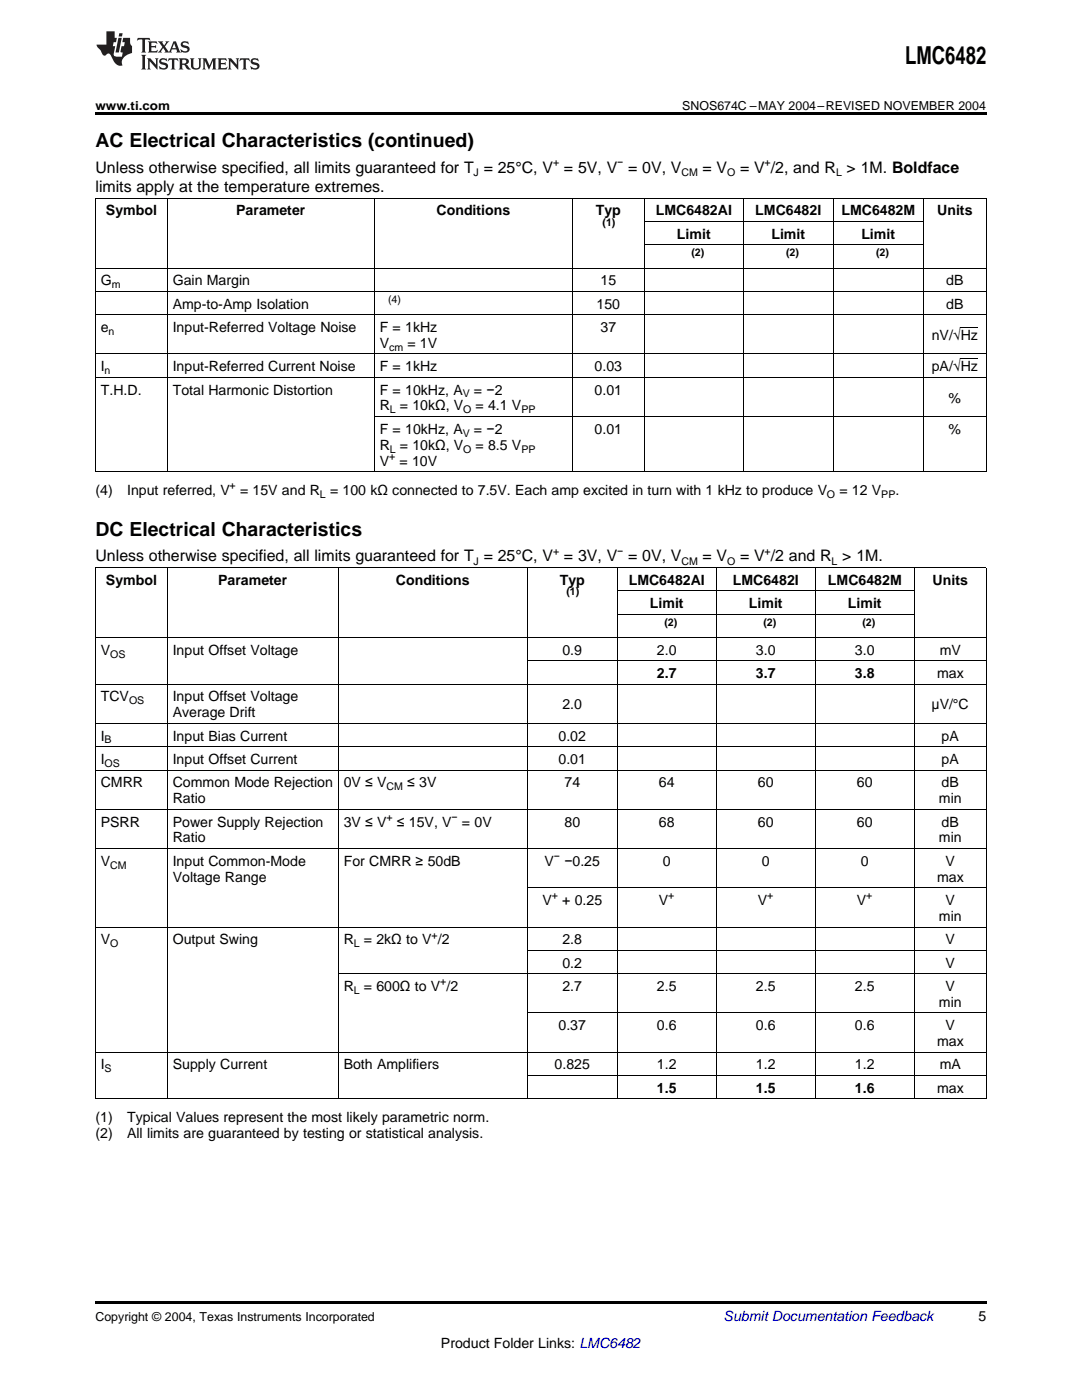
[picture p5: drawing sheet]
<svg xmlns="http://www.w3.org/2000/svg" width="216mm" height="279mm" viewBox="0 0 216 279" stroke-linecap="round" stroke-linejoin="round" font-family="sans-serif">
<defs><g id="words">
<text font-size="4.9" x="180.6" y="12.8">LMC6482</text>
<g font-size="3.9">
<text x="19" y="29.3">AC Electrical Characteristics (continued)</text>
<text x="19" y="106.9">DC Electrical Characteristics</text>
</g>
<g font-size="3.2">
<text x="19" y="34.4">Unless otherwise specified, all limits guaranteed for T = 25°C, V = 5V, V = 0V, V</text>
<text x="140.2" y="34.4">= V</text>
<text x="147.7" y="34.4">= V /2, and R &gt; 1M. Boldface</text>
<text x="19" y="38.3">limits apply at the temperature extremes.</text>
<text x="19" y="112">Unless otherwise specified, all limits guaranteed for T = 25°C, V = 3V, V = 0V, V</text>
<text x="140.2" y="112">= V</text>
<text x="147.7" y="112">= V /2 and R &gt; 1M.</text>
</g>
<g font-size="2.8">
<text x="21.1" y="43">Symbol</text>
<text x="47.1" y="43">Parameter</text>
<text x="87.1" y="43">Conditions</text>
<text x="118.9" y="43">Typ</text>
<text x="130.8" y="43">LMC6482AI</text>
<text x="135.1" y="47.6">Limit</text>
<text x="150.7" y="43">LMC6482I</text>
<text x="153.9" y="47.6">Limit</text>
<text x="167.9" y="43">LMC6482M</text>
<text x="171.9" y="47.6">Limit</text>
<text x="187" y="43">Units</text>
<text x="20.1" y="56.9">G</text>
<text x="34.5" y="56.9">Gain Margin</text>
<text x="119.8" y="56.9">15</text>
<text x="188.8" y="56.9">dB</text>
<text x="34.5" y="61.6">Amp-to-Amp Isolation</text>
<text x="119" y="61.6">150</text>
<text x="188.8" y="61.6">dB</text>
<text x="20.1" y="66.3">e</text>
<text x="34.5" y="66.3">Input-Referred Voltage Noise</text>
<text x="75.8" y="66.3">F = 1kHz</text>
<text x="75.8" y="69.4">V</text>
<text x="81.3" y="69.4">= 1V</text>
<text x="119.8" y="66.3">37</text>
<text x="185.9" y="67.8">nV/√Hz</text>
<text x="20.1" y="74.1">I</text>
<text x="34.5" y="74.1">Input-Referred Current Noise</text>
<text x="75.8" y="74.1">F = 1kHz</text>
<text x="118.6" y="74.1">0.03</text>
<text x="185.9" y="74.1">pA/√Hz</text>
<text x="20.1" y="78.7">T.H.D.</text>
<text x="34.5" y="78.7">Total Harmonic Distortion</text>
<text x="75.8" y="78.7">F = 10kHz, A</text>
<text x="75.8" y="81.9">R</text>
<text x="79.8" y="81.9">= 10kΩ, V</text>
<text x="94.6" y="78.7">= −2</text>
<text x="94.9" y="81.9">= 4.1 V</text>
<text x="118.6" y="78.7">0.01</text>
<text x="189.3" y="80.3">%</text>
<text x="75.8" y="86.6">F = 10kHz, A</text>
<text x="75.8" y="89.7">R</text>
<text x="79.8" y="89.7">= 10kΩ, V</text>
<text x="94.6" y="86.6">= −2</text>
<text x="94.9" y="89.7">= 8.5 V</text>
<text x="118.6" y="86.6">0.01</text>
<text x="189.3" y="86.6">%</text>
<text x="75.8" y="92.9">V</text>
<text x="79.7" y="92.9">= 10V</text>
<text x="19" y="98.8">(4)</text>
<text x="25.4" y="98.8">Input referred, V</text>
<text x="47.9" y="98.8">= 15V and R</text>
<text x="65.9" y="98.8">= 100 kΩ connected to 7.5V. Each amp excited in turn with 1 kHz to produce V</text>
<text x="167.5" y="98.8">= 12 V</text>
<text x="178.7" y="98.8">.</text>
<text x="21.1" y="116.7">Symbol</text>
<text x="43.5" y="116.7">Parameter</text>
<text x="79" y="116.7">Conditions</text>
<text x="111.7" y="116.7">Typ</text>
<text x="125.4" y="116.7">LMC6482AI</text>
<text x="146.2" y="116.7">LMC6482I</text>
<text x="165.2" y="116.7">LMC6482M</text>
<text x="186.1" y="116.7">Units</text>
<text x="129.7" y="121.4">Limit</text>
<text x="149.4" y="121.4">Limit</text>
<text x="169.2" y="121.4">Limit</text>
<text x="20.1" y="130.7">V</text>
<text x="34.5" y="130.7">Input Offset Voltage</text>
<text x="112.2" y="130.7">0.9</text>
<text x="131.1" y="130.7">2.0</text>
<text x="150.8" y="130.7">3.0</text>
<text x="170.6" y="130.7">3.0</text>
<text x="187.5" y="130.7">mV</text>
<text x="131.1" y="135.3">2.7</text>
<text x="150.8" y="135.3">3.7</text>
<text x="170.6" y="135.3">3.8</text>
<text x="187" y="135.3">max</text>
<text x="20.1" y="140">TCV</text>
<text x="34.5" y="140">Input Offset Voltage</text>
<text x="34.5" y="143.2">Average Drift</text>
<text x="112.2" y="141.6">2.0</text>
<text x="185.9" y="141.6">μV/°C</text>
<text x="20.1" y="147.8">I</text>
<text x="34.5" y="147.8">Input Bias Current</text>
<text x="111.4" y="147.8">0.02</text>
<text x="187.9" y="147.8">pA</text>
<text x="20.1" y="152.5">I</text>
<text x="34.5" y="152.5">Input Offset Current</text>
<text x="111.4" y="152.5">0.01</text>
<text x="187.9" y="152.5">pA</text>
<text x="20.1" y="157.1">CMRR</text>
<text x="34.5" y="157.1">Common Mode Rejection</text>
<text x="34.5" y="160.3">Ratio</text>
<text x="68.6" y="157.1">0V ≤ V</text>
<text x="81.2" y="157.1">≤ 3V</text>
<text x="112.6" y="157.1">74</text>
<text x="131.5" y="157.1">64</text>
<text x="151.2" y="157.1">60</text>
<text x="171" y="157.1">60</text>
<text x="187.4" y="160.3">min</text>
<text x="187.9" y="157.1">dB</text>
<text x="20.1" y="165">PSRR</text>
<text x="34.5" y="165">Power Supply Rejection</text>
<text x="68.6" y="165">3V ≤ V</text>
<text x="79.2" y="165">≤ 15V, V</text>
<text x="92.2" y="165">= 0V</text>
<text x="112.6" y="165">80</text>
<text x="131.5" y="165">68</text>
<text x="151.2" y="165">60</text>
<text x="171" y="165">60</text>
<text x="187.9" y="165">dB</text>
<text x="20.1" y="172.8">V</text>
<text x="34.5" y="168.1">Ratio</text>
<text x="34.5" y="172.8">Input Common-Mode</text>
<text x="68.6" y="172.8">For CMRR ≥ 50dB</text>
<text x="108.7" y="172.8">V</text>
<text x="112.6" y="172.8">−0.25</text>
<text x="132.3" y="172.8">0</text>
<text x="152" y="172.8">0</text>
<text x="171.8" y="172.8">0</text>
<text x="187.4" y="168.1">min</text>
<text x="188.7" y="172.8">V</text>
<text x="34.5" y="176">Voltage Range</text>
<text x="187" y="176">max</text>
<text x="108.2" y="180.6">V</text>
<text x="112.2" y="180.6">+ 0.25</text>
<text x="131.5" y="180.6">V</text>
<text x="151.2" y="180.6">V</text>
<text x="171" y="180.6">V</text>
<text x="187.4" y="183.8">min</text>
<text x="188.7" y="180.6">V</text>
<text x="20.1" y="188.5">V</text>
<text x="34.5" y="188.5">Output Swing</text>
<text x="68.6" y="188.5">R</text>
<text x="72.6" y="188.5">= 2kΩ to V /2</text>
<text x="112.2" y="188.5">2.8</text>
<text x="188.7" y="188.5">V</text>
<text x="68.6" y="197.8">R</text>
<text x="72.6" y="197.8">= 600Ω to V /2</text>
<text x="112.2" y="193.1">0.2</text>
<text x="112.2" y="197.8">2.7</text>
<text x="131.1" y="197.8">2.5</text>
<text x="150.8" y="197.8">2.5</text>
<text x="170.6" y="197.8">2.5</text>
<text x="188.7" y="193.1">V</text>
<text x="188.7" y="197.8">V</text>
<text x="187.4" y="200.9">min</text>
<text x="111.4" y="205.6">0.37</text>
<text x="131.1" y="205.6">0.6</text>
<text x="150.8" y="205.6">0.6</text>
<text x="170.6" y="205.6">0.6</text>
<text x="187" y="208.8">max</text>
<text x="188.7" y="205.6">V</text>
<text x="20.1" y="213.4">I</text>
<text x="34.5" y="213.4">Supply Current</text>
<text x="68.6" y="213.4">Both Amplifiers</text>
<text x="110.7" y="213.4">0.825</text>
<text x="131.1" y="213.4">1.2</text>
<text x="150.8" y="213.4">1.2</text>
<text x="170.6" y="213.4">1.2</text>
<text x="187.5" y="213.4">mA</text>
<text x="131.1" y="218.1">1.5</text>
<text x="150.8" y="218.1">1.5</text>
<text x="170.6" y="218.1">1.6</text>
<text x="187" y="218.1">max</text>
<text x="19" y="223.9">(1)</text>
<text x="19" y="227.1">(2)</text>
<text x="25.4" y="223.9">Typical Values represent the most likely parametric norm.</text>
<text x="25.4" y="227.1">All limits are guaranteed by testing or statistical analysis.</text>
<text x="195.3" y="263.6">5</text>
<text x="88" y="269">Product Folder Links: LMC6482</text>
</g>
<text font-size="2.8" fill="#0000c8" x="144.4" y="263.6">Submit Documentation Feedback</text>
<g font-size="2.5">
<text x="19" y="21.9">www.ti.com</text>
<text x="136.1" y="21.9">SNOS674C –MAY 2004–REVISED NOVEMBER 2004</text>
<text x="19" y="263.6">Copyright © 2004, Texas Instruments Incorporated</text>
</g>
<g font-size="2.1">
<text x="94.5" y="35.1">J</text>
<text x="110.3" y="33.2">+</text>
<text x="123.2" y="33.2">−</text>
<text x="136" y="35.1">CM</text>
<text x="145.1" y="35.1">O</text>
<text x="152.6" y="33.2">+</text>
<text x="166.8" y="35.1">L</text>
<text x="120.2" y="45">(1)</text>
<text x="138" y="51.2">(2)</text>
<text x="156.8" y="51.2">(2)</text>
<text x="174.8" y="51.2">(2)</text>
<text x="22.3" y="57.5">m</text>
<text x="77.4" y="60.5">(4)</text>
<text x="21.7" y="66.8">n</text>
<text x="77.6" y="70">cm</text>
<text x="20.9" y="74.6">n</text>
<text x="77.8" y="82.5">L</text>
<text x="92.3" y="79.3">V</text>
<text x="92.4" y="82.5">O</text>
<text x="104" y="82.5">PP</text>
<text x="92.3" y="87.1">V</text>
<text x="77.6" y="91.8">+</text>
<text x="77.8" y="90.3">L</text>
<text x="92.4" y="90.3">O</text>
<text x="104" y="90.3">PP</text>
<text x="45.8" y="97.6">+</text>
<text x="63.8" y="99.3">L</text>
<text x="165" y="99.3">O</text>
<text x="175.8" y="99.3">PP</text>
<text x="94.5" y="112.7">J</text>
<text x="110.3" y="110.8">+</text>
<text x="123.2" y="110.8">−</text>
<text x="136" y="112.7">CM</text>
<text x="145.1" y="112.7">O</text>
<text x="152.6" y="110.8">+</text>
<text x="165.9" y="112.7">L</text>
<text x="113" y="118.7">(1)</text>
<text x="132.6" y="124.9">(2)</text>
<text x="152.3" y="124.9">(2)</text>
<text x="172.1" y="124.9">(2)</text>
<text x="22" y="131.2">OS</text>
<text x="25.8" y="140.5">OS</text>
<text x="20.9" y="148.4">B</text>
<text x="20.9" y="153">OS</text>
<text x="77.1" y="157.7">CM</text>
<text x="77.1" y="163.8">+</text>
<text x="90.1" y="163.8">−</text>
<text x="22" y="173.4">CM</text>
<text x="110.5" y="171.7">−</text>
<text x="110.1" y="179.5">+</text>
<text x="133.3" y="179.5">+</text>
<text x="153.1" y="179.5">+</text>
<text x="172.9" y="179.5">+</text>
<text x="22" y="189">O</text>
<text x="70.6" y="189">L</text>
<text x="86.1" y="187.3">+</text>
<text x="87.8" y="196.6">+</text>
<text x="70.6" y="198.3">L</text>
<text x="20.9" y="214">S</text>
</g>
</g></defs>
<path d="M19 22.5h177.8v.5h-177.8zM19 259.7h177.8v.5h-177.8z" fill="#000"/>
<g fill="none" stroke="#000" stroke-width=".2">
<path d="M19 39.5h177.8M19.1 39.6v54.6M33.4 39.6v54.6M74.7 39.6v54.6M114.2 39.6v54.6M128.5 39.6v54.6M148.3 39.6v54.6M166.2 39.6v54.6M184.2 39.6v54.6M196.8 39.6v54.6M19 58.2h177.8M19 53.5h177.8"/>
<path d="M128.6 48.8h55.7M128.6 44.2h55.7M19 75.3h177.8M19 70.6h177.8M19 62.8h177.8M19 94.1h177.8M74.7 83.1h122.1M19 113.3h177.8M19.1 113.3v106.1M33.4 113.3v106.1M67.5 113.3v106.1M105.2 113.3v106.1"/>
<path d="M123.1 113.3v106.1M123.2 117.9h59.3M142.9 113.3v106.1M162.6 113.3v106.1M182.4 113.3v106.1M196.8 113.3v106.1M19 136.5h177.8M19 127.2h177.8M105.2 131.9h91.6M123.2 122.6h59.3M19 153.7h177.8M19 149h177.8"/>
<path d="M19 144.4h177.8M19 169.4h177.8M19 161.5h177.8M105.2 177.2h91.6M19 185h177.8M67.5 194.3h129.3M105.2 189.7h91.6M19 219.3h177.8M19 210h177.8M105.2 214.6h91.6M105.2 202.2h91.6"/>
</g>
<g fill="#231f20">
<path d="M27.5 7.6l-.1 .5 .4-.2h.6v.1v2.1l-.2 .4h1l-.3-.4v-2.1l.1-.1h.5l.5 .2-.2-.5zM29.5 8.3l.2 .3v1.5l-.2 .4h1.8l.2-.6a1.04 1.04 0 0 1-1.3 .2v-.7h.6l.3 .2v-.6l-.3 .2h-.6v-.6l.8-.1 .4 .3-.2-.5zM31.5 8.3l.9 1.1-.9 1.1h.8l-.2-.2 .5-.7 .4 .7-.2 .2h1.5l-.1-.2 .1-.4h.9l.1 .4-.2 .2h1l-.3-.3-.7-1.9h-.5l-.9 2-.8-1 .9-1h-.8l.1 .3-.3 .5-.4-.6 .2-.2zM34.7 8.6l.4 1h-.7zM36.3 8.4a.63 .63 0 0 0-.2 .7 .63 .63 0 0 0 .6 .4l.6 .2 .1 .2a.75 .75 0 0 1-.7 .4 .75 .75 0 0 1-.6-.5l.1 .7 .1-.1a1.11 1.11 0 0 0 1.5-.6 1.13 1.13 0 0 0-1.2-.8l-.1-.4a1.04 1.04 0 0 1 1.2 .2l-.2-.5-.1 .1-.5-.2zM28.2 10.9l.2 .4v2.2l-.2 .4h1l-.3-.4v-2.2l.3-.4zM29.3 11.6l.3 .4v1.5l-.3 .4h.8l-.2-.4v-1.3l1.5 1.7v-1.9l.2-.4h-.7l.2 .4v.9l-1.1-1.3zM32 11.8a.62 .62 0 0 0-.2 .7 .62 .62 0 0 0 .6 .4l.6 .1 .1 .3a.76 .76 0 0 1-.7 .3 .76 .76 0 0 1-.6-.4l.1 .7 .1-.1a1.11 1.11 0 0 0 1.5-.6 1.13 1.13 0 0 0-1.2-.8l-.1-.4a1.04 1.04 0 0 1 1.2 .2l-.2-.6-.1 .1-.5-.1zM33.7 11.6l-.2 .6a.61 .61 0 0 1 .8-.3v1.6l-.2 .4h.9l-.2-.4v-1.6a.63 .63 0 0 1 .8 .3l-.2-.6zM35.6 11.6l.3 .4v1.5l-.3 .4h1l-.2-.2v-.8l.5 .2a.76 .76 0 0 0 1.2 .7l-1-1a.58 .58 0 0 0 .6-.5 .58 .58 0 0 0-.5-.6zM36.4 11.9h.1a.45 .45 0 0 1 .5 .1 .45 .45 0 0 1 .1 .5l-.7 .2zM37.9 11.6l.2 .2a2.17 2.17 0 0 0 .3 1.9 .99 .99 0 0 0 1.6-.6v-1.1l.2-.4h-.7l.2 .2a1.92 1.92 0 0 1-.2 1.8 .6 .6 0 0 1-.9-.5v-1.1l.2-.4zM40.4 11.6l.2 .4v1.5l-.2 .4h.7l-.2-.4v-1.4l.8 1.8 .8-1.8v1.4l-.2 .4h.9l-.2-.4v-1.5l.2-.4h-.8l-.6 1.5-.6-1.5zM43.4 11.6l.2 .4v1.5l-.2 .4h1.8l.2-.6a1.04 1.04 0 0 1-1.3 .1v-.6h.5l.4 .2v-.6l-.4 .2h-.5v-.7h.8l.3 .3-.1-.6zM45.5 11.6l.2 .4v1.5l-.2 .4h.7l-.2-.4v-1.3l1.5 1.7v-1.9l.2-.4h-.7l.2 .4v.9l-1.1-1.3zM47.9 11.6l-.1 .6a.61 .61 0 0 1 .8-.3v1.6l-.3 .4h1l-.3-.4 .1-1.6a.63 .63 0 0 1 .7 .3l-.1-.6zM50.2 11.8a.62 .62 0 0 0-.2 .7 .62 .62 0 0 0 .6 .4l.6 .1 .2 .3a.76 .76 0 0 1-.8 .3 .76 .76 0 0 1-.6-.4l.1 .7 .2-.1a1.11 1.11 0 0 0 1.5-.6 1.13 1.13 0 0 0-1.3-.8l-.1-.4a1.04 1.04 0 0 1 1.2 .2l-.1-.6-.2 .1-.5-.1z"/>
<path d="M21.2 6.3v2.6h-1.9l.1 .4 .7 .9a.91 .91 0 0 0 1 .8 .56 .56 0 0 1 .5-.3 .56 .56 0 0 1 .5 .3l.4 .8a1.53 1.53 0 0 0 1.9 1.2 1.54 1.54 0 0 1 1-2.1l.9-.3v-1.4a1.52 1.52 0 0 1-.3-1.6h-1.4l-.2 .8h.5l-.2 .8h-.4l-.2 1v.2l.4 .1-.2 .8a1.93 1.93 0 0 1-1.6-.3l.3-1.8h-.5l.2-.8h.4l.2-.8h-.4v-1.3zM23.6 7.6l-.6 2.9h.7l.6-2.9zM23.8 6.6l-.1 .7h.6l.2-.7z"/>
</g>
<path d="M191.7 71.6h3.4M191.7 65.4h3.4" fill="none" stroke="#000" stroke-width=".2"/>
<use href="#words"/>
</svg>
